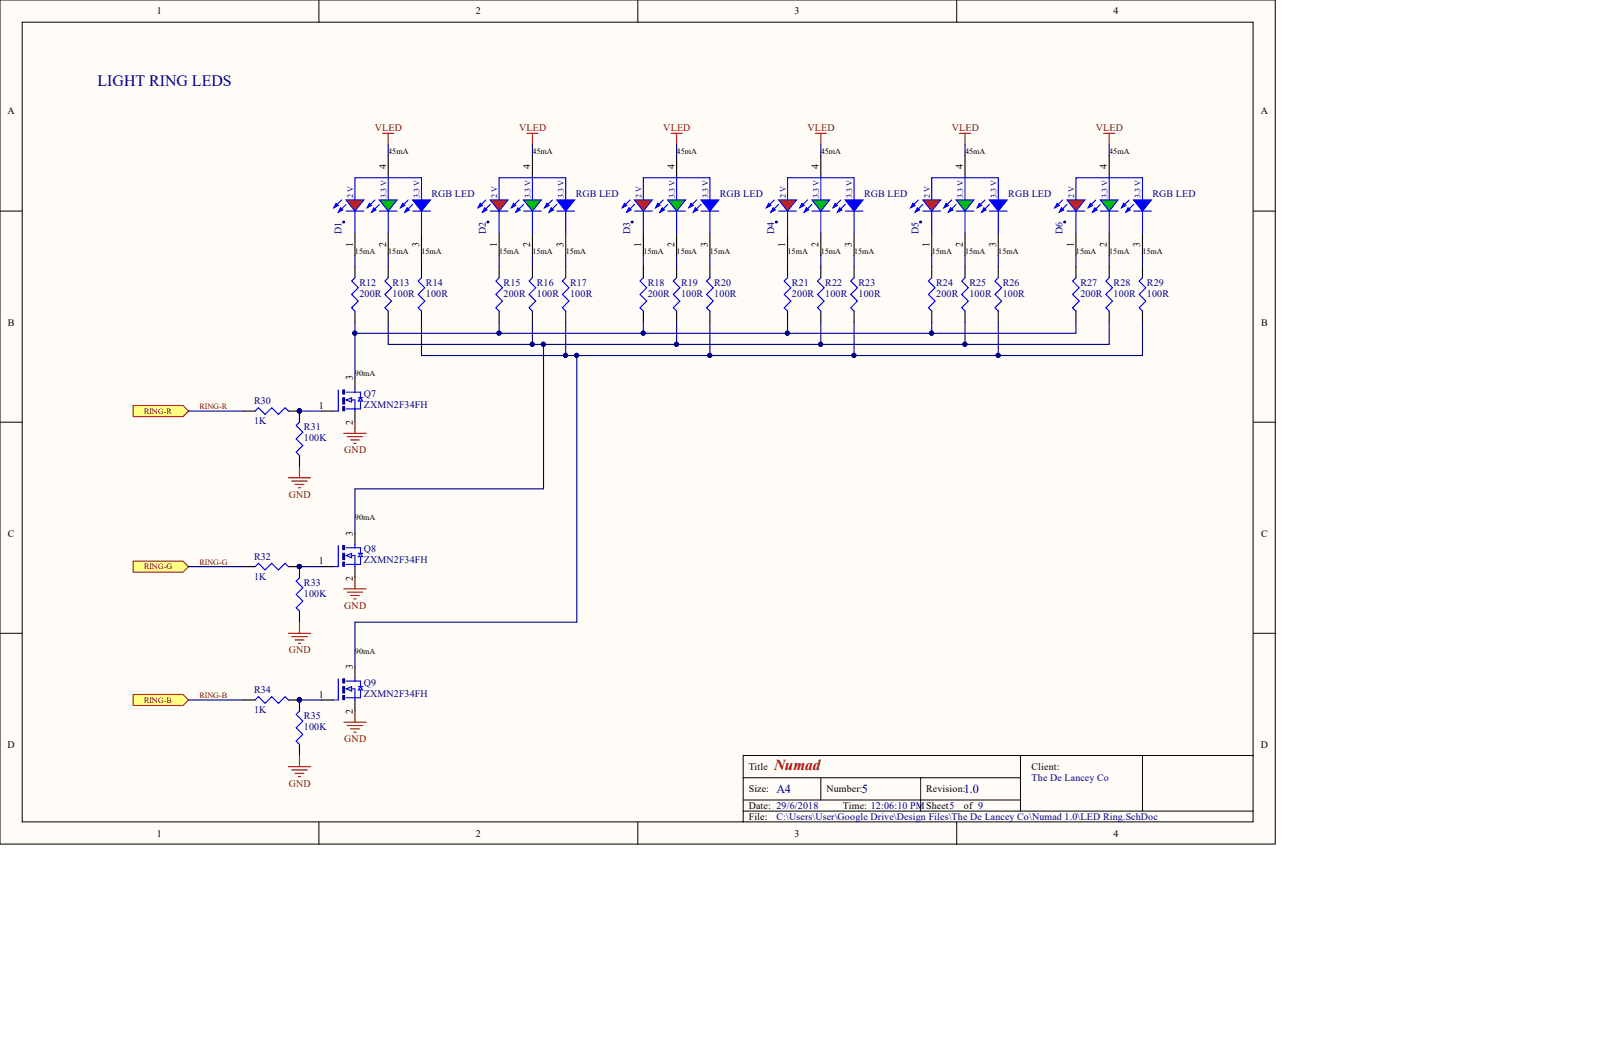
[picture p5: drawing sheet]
<svg xmlns="http://www.w3.org/2000/svg" width="365mm" height="241mm" viewBox="0 0 365 241" stroke-linecap="round" stroke-linejoin="round" font-family="sans-serif">
<defs><g id="words">
<text font-size="3.6" fill="#000080" x="22.3" y="19.5">LIGHT RING LEDS</text>
<text font-size="3.5" fill="#800000" x="176.6" y="175.6">Numad</text>
<g font-size="2.8" fill="#000080">
<text x="177.1" y="180.8">A4</text>
<text x="196.6" y="180.8">5</text>
<text x="219.8" y="180.8">1.0</text>
</g>
<g font-size="2.3">
<text x="35.8" y="3.3">1</text>
<text x="108.5" y="3.3">2</text>
<text x="181.2" y="3.3">3</text>
<text x="254" y="3.3">4</text>
<text x="1.7" y="26.1">A</text>
<text x="287.5" y="26.1">A</text>
<text x="88" y="38.5" transform="rotate(-90 88 38.5)">4</text>
<text x="120.9" y="38.5" transform="rotate(-90 120.9 38.5)">4</text>
<text x="153.8" y="38.5" transform="rotate(-90 153.8 38.5)">4</text>
<text x="186.7" y="38.5" transform="rotate(-90 186.7 38.5)">4</text>
<text x="219.6" y="38.5" transform="rotate(-90 219.6 38.5)">4</text>
<text x="252.5" y="38.5" transform="rotate(-90 252.5 38.5)">4</text>
<text x="80.4" y="56.4" transform="rotate(-90 80.4 56.4)">1</text>
<text x="88" y="56.4" transform="rotate(-90 88 56.4)">2</text>
<text x="95.6" y="56.4" transform="rotate(-90 95.6 56.4)">3</text>
<text x="113.3" y="56.4" transform="rotate(-90 113.3 56.4)">1</text>
<text x="120.9" y="56.4" transform="rotate(-90 120.9 56.4)">2</text>
<text x="128.5" y="56.4" transform="rotate(-90 128.5 56.4)">3</text>
<text x="146.2" y="56.4" transform="rotate(-90 146.2 56.4)">1</text>
<text x="153.8" y="56.4" transform="rotate(-90 153.8 56.4)">2</text>
<text x="161.4" y="56.4" transform="rotate(-90 161.4 56.4)">3</text>
<text x="179.1" y="56.4" transform="rotate(-90 179.1 56.4)">1</text>
<text x="186.7" y="56.4" transform="rotate(-90 186.7 56.4)">2</text>
<text x="194.3" y="56.4" transform="rotate(-90 194.3 56.4)">3</text>
<text x="212" y="56.4" transform="rotate(-90 212 56.4)">1</text>
<text x="219.6" y="56.4" transform="rotate(-90 219.6 56.4)">2</text>
<text x="227.2" y="56.4" transform="rotate(-90 227.2 56.4)">3</text>
<text x="244.9" y="56.4" transform="rotate(-90 244.9 56.4)">1</text>
<text x="252.5" y="56.4" transform="rotate(-90 252.5 56.4)">2</text>
<text x="260" y="56.4" transform="rotate(-90 260 56.4)">3</text>
<text x="1.8" y="74.2">B</text>
<text x="287.6" y="74.2">B</text>
<text x="80.4" y="86.7" transform="rotate(-90 80.4 86.7)">3</text>
<text x="72.7" y="93.3">1</text>
<text x="80.4" y="97" transform="rotate(-90 80.4 97)">2</text>
<text x="1.8" y="122.4">C</text>
<text x="80.4" y="122.1" transform="rotate(-90 80.4 122.1)">3</text>
<text x="287.6" y="122.4">C</text>
<text x="72.7" y="128.7">1</text>
<text x="80.4" y="132.4" transform="rotate(-90 80.4 132.4)">2</text>
<text x="80.4" y="152.6" transform="rotate(-90 80.4 152.6)">3</text>
<text x="72.7" y="159.1">1</text>
<text x="80.4" y="162.9" transform="rotate(-90 80.4 162.9)">2</text>
<text x="1.7" y="170.5">D</text>
<text x="287.5" y="170.5">D</text>
<text x="170.8" y="175.6">Title</text>
<text x="235.3" y="175.6">Client:</text>
<text x="170.8" y="180.7">Size:</text>
<text x="170.8" y="184.5">Date: 29/6/2018</text>
<text x="188.5" y="180.7">Number:</text>
<text x="192.3" y="184.5">Time: 12:06:10 PMSheet5</text>
<text x="211.2" y="180.7">Revision:</text>
<text x="219.8" y="184.5">of 9</text>
<text x="35.8" y="190.8">1</text>
<text x="108.5" y="190.8">2</text>
<text x="170.8" y="187">File:</text>
<text x="181.2" y="190.8">3</text>
<text x="254" y="190.8">4</text>
</g>
<g font-size="2.3" fill="#800000">
<text x="85.5" y="29.9">VLED</text>
<text x="118.4" y="29.9">VLED</text>
<text x="151.3" y="29.9">VLED</text>
<text x="184.2" y="29.9">VLED</text>
<text x="217" y="29.9">VLED</text>
<text x="249.9" y="29.9">VLED</text>
<text x="78.5" y="103.4">GND</text>
<text x="65.9" y="113.5">GND</text>
<text x="78.5" y="138.9">GND</text>
<text x="65.9" y="149">GND</text>
<text x="78.5" y="169.3">GND</text>
<text x="65.9" y="179.4">GND</text>
</g>
<g font-size="2.3" fill="#000080">
<text x="98.4" y="44.8">RGB LED</text>
<text x="131.3" y="44.8">RGB LED</text>
<text x="164.2" y="44.8">RGB LED</text>
<text x="197.1" y="44.8">RGB LED</text>
<text x="229.9" y="44.8">RGB LED</text>
<text x="262.8" y="44.8">RGB LED</text>
<text x="77.9" y="53.5" transform="rotate(-90 77.9 53.5)">D1</text>
<text x="110.8" y="53.5" transform="rotate(-90 110.8 53.5)">D2</text>
<text x="143.7" y="53.5" transform="rotate(-90 143.7 53.5)">D3</text>
<text x="176.6" y="53.5" transform="rotate(-90 176.6 53.5)">D4</text>
<text x="209.5" y="53.5" transform="rotate(-90 209.5 53.5)">D5</text>
<text x="242.3" y="53.5" transform="rotate(-90 242.3 53.5)">D6</text>
<text x="82" y="65.1">R12</text>
<text x="89.6" y="65.1">R13</text>
<text x="97.1" y="65.1">R14</text>
<text x="114.8" y="65.1">R15</text>
<text x="122.4" y="65.1">R16</text>
<text x="130" y="65.1">R17</text>
<text x="147.7" y="65.1">R18</text>
<text x="155.3" y="65.1">R19</text>
<text x="162.9" y="65.1">R20</text>
<text x="180.6" y="65.1">R21</text>
<text x="188.2" y="65.1">R22</text>
<text x="195.8" y="65.1">R23</text>
<text x="213.5" y="65.1">R24</text>
<text x="221.1" y="65.1">R25</text>
<text x="228.7" y="65.1">R26</text>
<text x="246.4" y="65.1">R27</text>
<text x="254" y="65.1">R28</text>
<text x="261.6" y="65.1">R29</text>
<text x="82" y="67.7">200R</text>
<text x="89.6" y="67.7">100R</text>
<text x="97.1" y="67.7">100R</text>
<text x="114.8" y="67.7">200R</text>
<text x="122.4" y="67.7">100R</text>
<text x="130" y="67.7">100R</text>
<text x="147.7" y="67.7">200R</text>
<text x="155.3" y="67.7">100R</text>
<text x="162.9" y="67.7">100R</text>
<text x="180.6" y="67.7">200R</text>
<text x="188.2" y="67.7">100R</text>
<text x="195.8" y="67.7">100R</text>
<text x="213.5" y="67.7">200R</text>
<text x="221.1" y="67.7">100R</text>
<text x="228.7" y="67.7">100R</text>
<text x="246.4" y="67.7">200R</text>
<text x="254" y="67.7">100R</text>
<text x="261.6" y="67.7">100R</text>
<text x="57.9" y="92.2">R30</text>
<text x="83" y="93">ZXMN2F34FH</text>
<text x="83" y="90.5">Q7</text>
<text x="57.9" y="96.8">1K</text>
<text x="69.3" y="100.6">100K</text>
<text x="69.3" y="98.1">R31</text>
<text x="83" y="125.9">Q8</text>
<text x="57.9" y="127.7">R32</text>
<text x="83" y="128.5">ZXMN2F34FH</text>
<text x="57.9" y="132.3">1K</text>
<text x="69.3" y="136.1">100K</text>
<text x="69.3" y="133.5">R33</text>
<text x="57.9" y="158.1">R34</text>
<text x="83" y="158.9">ZXMN2F34FH</text>
<text x="83" y="156.4">Q9</text>
<text x="57.9" y="162.7">1K</text>
<text x="69.3" y="166.5">100K</text>
<text x="69.3" y="164">R35</text>
<text x="235.3" y="178.1">The De Lancey Co</text>
<text x="177.1" y="187">C:\Users\User\Google Drive\Design Files\The De Lancey Co\Numad 1.0\LED Ring.SchDoc</text>
</g>
<g font-size="1.9">
<text x="88.5" y="35">45mA</text>
<text x="121.4" y="35">45mA</text>
<text x="154.3" y="35">45mA</text>
<text x="187.2" y="35">45mA</text>
<text x="220.1" y="35">45mA</text>
<text x="253" y="35">45mA</text>
<text x="80.9" y="57.9">15mA</text>
<text x="88.5" y="57.9">15mA</text>
<text x="96.1" y="57.9">15mA</text>
<text x="113.8" y="57.9">15mA</text>
<text x="121.4" y="57.9">15mA</text>
<text x="129" y="57.9">15mA</text>
<text x="146.7" y="57.9">15mA</text>
<text x="154.3" y="57.9">15mA</text>
<text x="161.9" y="57.9">15mA</text>
<text x="179.6" y="57.9">15mA</text>
<text x="187.2" y="57.9">15mA</text>
<text x="194.8" y="57.9">15mA</text>
<text x="212.5" y="57.9">15mA</text>
<text x="220.1" y="57.9">15mA</text>
<text x="227.7" y="57.9">15mA</text>
<text x="245.4" y="57.9">15mA</text>
<text x="253" y="57.9">15mA</text>
<text x="260.6" y="57.9">15mA</text>
<text x="80.9" y="85.7">90mA</text>
<text x="80.9" y="118.7">90mA</text>
<text x="80.9" y="149.1">90mA</text>
</g>
<g font-size="1.9" fill="#000080">
<text x="80.5" y="45.1" transform="rotate(-90 80.5 45.1)">2 V</text>
<text x="88.1" y="45.1" transform="rotate(-90 88.1 45.1)">3.3 V</text>
<text x="95.7" y="45.1" transform="rotate(-90 95.7 45.1)">3.3 V</text>
<text x="113.4" y="45.1" transform="rotate(-90 113.4 45.1)">2 V</text>
<text x="121" y="45.1" transform="rotate(-90 121 45.1)">3.3 V</text>
<text x="128.6" y="45.1" transform="rotate(-90 128.6 45.1)">3.3 V</text>
<text x="146.3" y="45.1" transform="rotate(-90 146.3 45.1)">2 V</text>
<text x="153.9" y="45.1" transform="rotate(-90 153.9 45.1)">3.3 V</text>
<text x="161.5" y="45.1" transform="rotate(-90 161.5 45.1)">3.3 V</text>
<text x="179.2" y="45.1" transform="rotate(-90 179.2 45.1)">2 V</text>
<text x="186.8" y="45.1" transform="rotate(-90 186.8 45.1)">3.3 V</text>
<text x="194.4" y="45.1" transform="rotate(-90 194.4 45.1)">3.3 V</text>
<text x="212.1" y="45.1" transform="rotate(-90 212.1 45.1)">2 V</text>
<text x="219.7" y="45.1" transform="rotate(-90 219.7 45.1)">3.3 V</text>
<text x="227.2" y="45.1" transform="rotate(-90 227.2 45.1)">3.3 V</text>
<text x="245" y="45.1" transform="rotate(-90 245 45.1)">2 V</text>
<text x="252.5" y="45.1" transform="rotate(-90 252.5 45.1)">3.3 V</text>
<text x="260.1" y="45.1" transform="rotate(-90 260.1 45.1)">3.3 V</text>
</g>
<g font-size="1.9" fill="#800000">
<text x="32.9" y="94.3">RING-R</text>
<text x="45.5" y="93.3">RING-R</text>
<text x="32.9" y="129.8">RING-G</text>
<text x="45.5" y="128.8">RING-G</text>
<text x="32.9" y="160.2">RING-B</text>
<text x="45.5" y="159.2">RING-B</text>
</g>
</g></defs>
<g fill="#fffcf8" stroke="#000" stroke-width=".23">
<path d="M0 0h290.8v192.5h-290.8z"/>
<path d="M5.1 5.1h280.7v182.3h-280.7z"/>
</g>
<g fill="none" stroke="#000" stroke-width=".23">
<path d="M72.7 0v5.1M145.5 0v5.1M218.2 0v5.1M0 48.1h5.1M285.9 48.1h5M0 96.3h5.1M285.9 96.3h5M0 144.4h5.1M285.9 144.4h5M169.5 177.4h63.2M187.2 177.4v5.1M210 177.4v7.6"/>
<path d="M232.7 172.3v12.7M260.6 172.3h-91.1v15.2M285.9 172.3h-25.3v12.7M72.7 187.5v5.1M145.5 187.5v5.1M169.5 185h116.4M169.5 182.5h63.2M218.2 187.5v5.1"/>
</g>
<path d="M121.4 35.5v5M113.8 53.2v5.1M121.4 53.2v5.1" fill="none" stroke="#000" stroke-width=".25"/>
<path d="M113.8 45.6v-5.1h15.2v5.1M113.8 48.1v5.1M121.4 40.5v5.1M121.4 48.1v5.1" fill="none" stroke="#00f" stroke-width=".25"/>
<path d="M111.8 45.6h4.1l-2.1 2.5z" fill="#f00" stroke="#00f" stroke-width=".25"/>
<path d="M110.8 45.6l-1.8 1.8M111.8 48.1h4.1M111.8 46.6l-1.8 1.8" fill="none" stroke="#00f" stroke-width=".25"/>
<g fill="#00f" stroke="#00f" stroke-width=".25">
<path d="M109.5 46.4l.5 .5-1 .5z"/>
<path d="M110.5 47.4l.6 .5-1.1 .5z"/>
</g>
<path d="M119.4 45.6h4l-2 2.5z" fill="#00bf00" stroke="#00f" stroke-width=".25"/>
<g fill="none" stroke="#00f" stroke-width=".25">
<path d="M118.4 45.6l-1.8 1.8M119.4 46.6l-1.8 1.8M119.4 48.1h4M126 45.6l-1.8 1.8M127 48.1h4M127 46.6l-1.8 1.8M129 48.1v5.1M146.7 45.6v-5.1h15.2v5.1M146.7 48.1v5.1M154.3 40.5v5.1M154.3 48.1v5.1M113.8 63.3l-.7 .8 1.5 1.5-1.5 1.5 1.5 1.6-1.5 1.5 .7 .7"/>
<path d="M121.4 63.3l-.7 .8 1.5 1.5-1.5 1.5 1.5 1.6-1.5 1.5 .7 .7M129 63.3l-.7 .8 1.5 1.5-1.5 1.5 1.5 1.6-1.5 1.5 .7 .7"/>
</g>
<g fill="#00f" stroke="#00f" stroke-width=".25">
<path d="M117.1 46.4l.5 .5-1 .5z"/>
<path d="M118.1 47.4l.5 .5-1 .5z"/>
<path d="M127 45.6h4l-2 2.5z"/>
<path d="M124.7 46.4l.5 .5-1 .5z"/>
<path d="M125.7 47.4l.5 .5-1 .5z"/>
</g>
<path d="M154.3 35.5v5M129 53.2v5.1M146.7 53.2v5.1M154.3 53.2v5.1M113.8 60.8v2.5M113.8 70.9v2.6M121.4 60.8v2.5M121.4 70.9v2.6M129 60.8v2.5M129 70.9v2.6" fill="none" stroke="#000" stroke-width=".25"/>
<circle cx="111.3" cy="50.6" r=".22" fill="#000080" stroke="#000080" stroke-width=".23"/>
<path d="M120.2 30.4h2.5M121.4 30.4v2.5" fill="none" stroke="#800000" stroke-width=".25"/>
<path d="M144.7 45.6h4l-2 2.5z" fill="#f00" stroke="#00f" stroke-width=".25"/>
<path d="M143.7 45.6l-1.8 1.8M144.7 48.1h4M144.7 46.6l-1.8 1.8" fill="none" stroke="#00f" stroke-width=".25"/>
<g fill="#00f" stroke="#00f" stroke-width=".25">
<path d="M142.4 46.4l.5 .5-1 .5z"/>
<path d="M143.4 47.4l.5 .5-1 .5z"/>
</g>
<path d="M152.3 45.6h4l-2 2.5z" fill="#00bf00" stroke="#00f" stroke-width=".25"/>
<g fill="none" stroke="#00f" stroke-width=".25">
<path d="M151.3 45.6l-1.8 1.8M152.3 46.6l-1.8 1.8M152.3 48.1h4M158.9 45.6l-1.8 1.8M159.9 48.1h4M159.9 46.6l-1.8 1.8M161.9 48.1v5.1M179.6 45.6v-5.1h15.2v5.1M179.6 48.1v5.1M187.2 40.5v5.1M187.2 48.1v5.1M146.7 63.3l-.7 .8 1.5 1.5-1.5 1.5 1.5 1.6-1.5 1.5 .7 .7"/>
<path d="M154.3 63.3l-.7 .8 1.5 1.5-1.5 1.5 1.5 1.6-1.5 1.5 .7 .7M161.9 63.3l-.8 .8 1.6 1.5-1.6 1.5 1.6 1.6-1.6 1.5 .8 .7"/>
</g>
<g fill="#00f" stroke="#00f" stroke-width=".25">
<path d="M150 46.4l.5 .5-1 .5z"/>
<path d="M151 47.4l.5 .5-1 .5z"/>
<path d="M159.9 45.6h4l-2 2.5z"/>
<path d="M157.6 46.4l.5 .5-1 .5z"/>
<path d="M158.6 47.4l.5 .5-1 .5z"/>
</g>
<path d="M187.2 35.5v5M161.9 53.2v5.1M179.6 53.2v5.1M187.2 53.2v5.1M146.7 60.8v2.5M146.7 70.9v2.6M154.3 60.8v2.5M154.3 70.9v2.6M161.9 60.8v2.5M161.9 70.9v2.6" fill="none" stroke="#000" stroke-width=".25"/>
<circle cx="144.2" cy="50.6" r=".22" fill="#000080" stroke="#000080" stroke-width=".23"/>
<path d="M153 30.4h2.6M154.3 30.4v2.5" fill="none" stroke="#800000" stroke-width=".25"/>
<path d="M177.6 45.6h4l-2 2.5z" fill="#f00" stroke="#00f" stroke-width=".25"/>
<path d="M176.6 45.6l-1.8 1.8M177.6 48.1h4M177.6 46.6l-1.8 1.8" fill="none" stroke="#00f" stroke-width=".25"/>
<g fill="#00f" stroke="#00f" stroke-width=".25">
<path d="M175.3 46.4l.5 .5-1 .5z"/>
<path d="M176.3 47.4l.5 .5-1 .5z"/>
</g>
<path d="M185.2 45.6h4l-2 2.5z" fill="#00bf00" stroke="#00f" stroke-width=".25"/>
<g fill="none" stroke="#00f" stroke-width=".25">
<path d="M184.2 45.6l-1.8 1.8M185.2 46.6l-1.8 1.8M185.2 48.1h4M191.7 45.6l-1.7 1.8M192.8 48.1h4M192.8 46.6l-1.8 1.8M194.8 48.1v5.1M212.5 45.6v-5.1h15.2v5.1M212.5 48.1v5.1M220.1 40.5v5.1M220.1 48.1v5.1M179.6 63.3l-.8 .8 1.6 1.5-1.6 1.5 1.6 1.6-1.6 1.5 .8 .7"/>
<path d="M187.2 63.3l-.8 .8 1.6 1.5-1.6 1.5 1.6 1.6-1.6 1.5 .8 .7M194.8 63.3l-.8 .8 1.5 1.5-1.5 1.5 1.5 1.6-1.5 1.5 .8 .7"/>
</g>
<g fill="#00f" stroke="#00f" stroke-width=".25">
<path d="M182.9 46.4l.5 .5-1 .5z"/>
<path d="M183.9 47.4l.5 .5-1 .5z"/>
<path d="M192.8 45.6h4l-2 2.5z"/>
<path d="M190.5 46.4l.5 .5-1 .5z"/>
<path d="M191.5 47.4l.5 .5-1 .5z"/>
</g>
<path d="M220.1 35.5v5M194.8 53.2v5.1M212.5 53.2v5.1M220.1 53.2v5.1M179.6 60.8v2.5M179.6 70.9v2.6M187.2 60.8v2.5M187.2 70.9v2.6M194.8 60.8v2.5M194.8 70.9v2.6" fill="none" stroke="#000" stroke-width=".25"/>
<circle cx="177" cy="50.6" r=".22" fill="#000080" stroke="#000080" stroke-width=".23"/>
<path d="M185.9 30.4h2.6M187.2 30.4v2.5" fill="none" stroke="#800000" stroke-width=".25"/>
<path d="M210.5 45.6h4l-2 2.5z" fill="#f00" stroke="#00f" stroke-width=".25"/>
<path d="M209.5 45.6l-1.8 1.8M210.5 48.1h4M210.5 46.6l-1.8 1.8" fill="none" stroke="#00f" stroke-width=".25"/>
<g fill="#00f" stroke="#00f" stroke-width=".25">
<path d="M208.2 46.4l.5 .5-1 .5z"/>
<path d="M209.2 47.4l.5 .5-1 .5z"/>
</g>
<path d="M218.1 45.6h4l-2 2.5z" fill="#00bf00" stroke="#00f" stroke-width=".25"/>
<g fill="none" stroke="#00f" stroke-width=".25">
<path d="M217 45.6l-1.7 1.8M218.1 46.6l-1.8 1.8M218.1 48.1h4M224.6 45.6l-1.7 1.8M225.6 48.1h4.1M225.6 46.6l-1.7 1.8M227.7 48.1v5.1M245.4 45.6v-5.1h15.2v5.1M245.4 48.1v5.1M253 40.5v5.1M253 48.1v5.1M212.5 63.3l-.8 .8 1.6 1.5-1.6 1.5 1.6 1.6-1.6 1.5 .8 .7"/>
<path d="M220.1 63.3l-.8 .8 1.5 1.5-1.5 1.5 1.5 1.6-1.5 1.5 .8 .7M227.7 63.3l-.8 .8 1.5 1.5-1.5 1.5 1.5 1.6-1.5 1.5 .8 .7"/>
</g>
<g fill="#00f" stroke="#00f" stroke-width=".25">
<path d="M215.8 46.4l.5 .5-1 .5z"/>
<path d="M216.8 47.4l.5 .5-1 .5z"/>
<path d="M225.6 45.6h4.1l-2 2.5z"/>
<path d="M223.4 46.4l.5 .5-1 .5z"/>
<path d="M224.4 47.4l.5 .5-1 .5z"/>
</g>
<path d="M253 35.5v5M227.7 53.2v5.1M245.4 53.2v5.1M253 53.2v5.1M212.5 60.8v2.5M212.5 70.9v2.6M220.1 60.8v2.5M220.1 70.9v2.6M227.7 60.8v2.5M227.7 70.9v2.6" fill="none" stroke="#000" stroke-width=".25"/>
<circle cx="209.9" cy="50.6" r=".22" fill="#000080" stroke="#000080" stroke-width=".23"/>
<path d="M218.8 30.4h2.5M220.1 30.4v2.5" fill="none" stroke="#800000" stroke-width=".25"/>
<path d="M243.4 45.6h4l-2 2.5z" fill="#f00" stroke="#00f" stroke-width=".25"/>
<path d="M242.3 45.6l-1.7 1.8M243.4 48.1h4M243.4 46.6l-1.8 1.8" fill="none" stroke="#00f" stroke-width=".25"/>
<g fill="#00f" stroke="#00f" stroke-width=".25">
<path d="M241.1 46.4l.5 .5-1 .5z"/>
<path d="M242.1 47.4l.5 .5-1 .5z"/>
</g>
<path d="M250.9 45.6h4.1l-2 2.5z" fill="#00bf00" stroke="#00f" stroke-width=".25"/>
<g fill="none" stroke="#00f" stroke-width=".25">
<path d="M80.9 45.6v-5.1h15.2v5.1M80.9 48.1v5.1M88.5 40.5v5.1M88.5 48.1v5.1M249.9 45.6l-1.7 1.8M250.9 46.6l-1.7 1.8M250.9 48.1h4.1M257.5 45.6l-1.8 1.8M258.5 48.1h4.1M258.5 46.6l-1.7 1.8M260.6 48.1v5.1M245.4 63.3l-.8 .8 1.5 1.5-1.5 1.5 1.5 1.6-1.5 1.5 .8 .7"/>
<path d="M253 63.3l-.8 .8 1.5 1.5-1.5 1.5 1.5 1.6-1.5 1.5 .8 .7M260.6 63.3l-.8 .8 1.5 1.5-1.5 1.5 1.5 1.6-1.5 1.5 .8 .7"/>
</g>
<g fill="#00f" stroke="#00f" stroke-width=".25">
<path d="M248.7 46.4l.5 .5-1 .5z"/>
<path d="M249.7 47.4l.5 .5-1 .5z"/>
<path d="M258.5 45.6h4.1l-2 2.5z"/>
<path d="M256.3 46.4l.5 .5-1.1 .5z"/>
<path d="M257.3 47.4l.5 .5-1 .5z"/>
</g>
<path d="M88.5 35.5v5M80.9 53.2v5.1M88.5 53.2v5.1M260.6 53.2v5.1M245.4 60.8v2.5M245.4 70.9v2.6M253 60.8v2.5M253 70.9v2.6M260.6 60.8v2.5M260.6 70.9v2.6" fill="none" stroke="#000" stroke-width=".25"/>
<circle cx="242.8" cy="50.6" r=".22" fill="#000080" stroke="#000080" stroke-width=".23"/>
<path d="M251.7 30.4h2.5M253 30.4v2.5" fill="none" stroke="#800000" stroke-width=".25"/>
<path d="M78.9 45.6h4.1l-2.1 2.5z" fill="#f00" stroke="#00f" stroke-width=".25"/>
<path d="M77.9 45.6l-1.8 1.8M78.9 48.1h4.1M78.9 46.6l-1.7 1.8" fill="none" stroke="#00f" stroke-width=".25"/>
<g fill="#00f" stroke="#00f" stroke-width=".25">
<path d="M76.6 46.4l.6 .5-1.1 .5z"/>
<path d="M77.7 47.4l.5 .5-1 .5z"/>
</g>
<path d="M86.5 45.6h4.1l-2.1 2.5z" fill="#00bf00" stroke="#00f" stroke-width=".25"/>
<g fill="none" stroke="#00f" stroke-width=".25">
<path d="M85.5 45.6l-1.8 1.8M86.5 46.6l-1.8 1.8M86.5 48.1h4.1M93.1 45.6l-1.8 1.8M94.1 48.1h4.1M94.1 46.6l-1.8 1.8M96.1 48.1v5.1M80.9 63.3l-.7 .8 1.5 1.5-1.5 1.5 1.5 1.6-1.5 1.5 .7 .7M88.5 63.3l-.7 .8 1.5 1.5-1.5 1.5 1.5 1.6-1.5 1.5 .7 .7M96.1 63.3l-.7 .8 1.5 1.5-1.5 1.5 1.5 1.6-1.5 1.5 .7 .7M77.2 88.9v4.9h-1.3M78.9 89.4h3.3v1.3"/>
<path d="M79.9 91.2h1v2.6M80.9 88.7v.7M81.7 90.7h1M82.2 91.5v1.8h-3.3"/>
</g>
<g fill="#00f" stroke="#00f" stroke-width=".25">
<path d="M84.2 46.4l.5 .5-1 .5z"/>
<path d="M85.2 47.4l.6 .5-1.1 .5z"/>
<path d="M94.1 45.6h4.1l-2.1 2.5z"/>
<path d="M91.8 46.4l.5 .5-1 .5z"/>
<path d="M92.8 47.4l.5 .5-1 .5z"/>
</g>
<path d="M96.1 53.2v5.1M80.9 60.8v2.5M80.9 70.9v2.6M88.5 60.8v2.5M88.5 70.9v2.6M96.1 60.8v2.5M96.1 70.9v2.6M80.9 86.2v2.5M80.9 93.8v2.5" fill="none" stroke="#000" stroke-width=".25"/>
<g fill="#000080" stroke="#000080" stroke-width=".23">
<path d="M78.2 92.7h.4v1h-.4z"/>
<path d="M78.2 88.9h.4v1h-.4z"/>
<path d="M78.2 90.7h.4v1.5h-.4z"/>
<circle cx="78.4" cy="50.6" r=".22"/>
</g>
<path d="M87.3 30.4h2.5M88.5 30.4v2.5" fill="none" stroke="#800000" stroke-width=".25"/>
<g fill="#c0c0c0" stroke="#00f" stroke-width=".23">
<path d="M78.9 91.2l1.3-.5v1z"/>
<path d="M82.2 90.7l.5 .8h-1z"/>
</g>
<path d="M55.7 93.8h2.5M65.8 93.8h2.5v2.5M73.4 93.8h2.5M68.3 103.9v2.5" fill="none" stroke="#000" stroke-width=".25"/>
<path d="M78.4 98.8h5.1M79.2 99.6h3.5M80.9 96.3v2.5M65.8 109h5M66.5 109.7h3.6M67.3 110.5h2M68 111.2h.6M68.3 106.4v2.6M79.9 100.3h2.1M80.7 101.1h.5" fill="none" stroke="#800000" stroke-width=".25"/>
<circle cx="68.3" cy="93.7" r=".47" fill="#000080" stroke="#000080" stroke-width=".23"/>
<path d="M58.2 93.8l.7-.8 1.6 1.5 1.5-1.5 1.5 1.5 1.5-1.5 .8 .8M68.3 96.3l-.8 .8 1.6 1.5-1.6 1.5 1.6 1.5-1.6 1.5 .8 .8" fill="none" stroke="#00f" stroke-width=".25"/>
<path d="M30.4 92.5h11.3l1.3 1.3-1.3 1.2h-11.3z" fill-rule="evenodd" fill="#ffff80" stroke="#800000" stroke-width=".23"/>
<path d="M80.9 121.6v2.6M80.9 129.2v2.6" fill="none" stroke="#000" stroke-width=".25"/>
<path d="M77.2 124.4v4.8h-1.3M78.9 124.9h3.3v1.3M79.9 126.7h1v2.5M80.9 124.2v.7M81.7 126.2h1M82.2 127v1.7h-3.3" fill="none" stroke="#00f" stroke-width=".25"/>
<g fill="#000080" stroke="#000080" stroke-width=".23">
<path d="M78.2 128.2h.4v1h-.4z"/>
<path d="M78.2 124.4h.4v1h-.4z"/>
<path d="M78.2 126.2h.4v1.4h-.4z"/>
</g>
<g fill="#c0c0c0" stroke="#00f" stroke-width=".23">
<path d="M78.9 126.7l1.3-.5v1z"/>
<path d="M82.2 126.2l.5 .8h-1z"/>
</g>
<path d="M55.7 129.2h2.5M65.8 129.2h2.5v2.6M68.3 139.4v2.5M73.4 129.2h2.5" fill="none" stroke="#000" stroke-width=".25"/>
<path d="M78.4 134.3h5.1M79.2 135.1h3.5M79.9 135.8h2.1M80.7 136.6h.5M80.9 131.8v2.5M65.8 144.4h5M66.5 145.2h3.6M67.3 146h2M68 146.7h.6M68.3 141.9v2.5" fill="none" stroke="#800000" stroke-width=".25"/>
<circle cx="68.3" cy="129.2" r=".47" fill="#000080" stroke="#000080" stroke-width=".23"/>
<path d="M58.2 129.2l.7-.7 1.6 1.5 1.5-1.5 1.5 1.5 1.5-1.5 .8 .7M68.3 131.8l-.8 .7 1.6 1.6-1.6 1.5 1.6 1.5-1.6 1.5 .8 .8" fill="none" stroke="#00f" stroke-width=".25"/>
<path d="M30.4 128h11.3l1.3 1.2-1.3 1.3h-11.3z" fill-rule="evenodd" fill="#ffff80" stroke="#800000" stroke-width=".23"/>
<path d="M80.9 152v2.6M80.9 159.6v2.6" fill="none" stroke="#000" stroke-width=".25"/>
<path d="M77.2 154.8v4.8h-1.3M78.9 155.3h3.3v1.3M79.9 157.1h1v2.5M80.9 154.6v.7M81.7 156.6h1M82.2 157.4v1.7h-3.3" fill="none" stroke="#00f" stroke-width=".25"/>
<g fill="#000080" stroke="#000080" stroke-width=".23">
<path d="M78.2 158.6h.4v1h-.4z"/>
<path d="M78.2 154.8h.4v1h-.4z"/>
<path d="M78.2 156.6h.4v1.5h-.4z"/>
</g>
<g fill="#c0c0c0" stroke="#00f" stroke-width=".23">
<path d="M78.9 157.1l1.3-.5v1z"/>
<path d="M82.2 156.6l.5 .8h-1z"/>
</g>
<path d="M55.7 159.6h2.5M65.8 159.6h2.5v2.6M73.4 159.6h2.5M68.3 169.8v2.5" fill="none" stroke="#000" stroke-width=".25"/>
<path d="M65.8 174.9h5M66.5 175.6h3.6M67.3 176.4h2M68 177.1h.6M68.3 172.3v2.6M78.4 164.7h5.1M79.2 165.5h3.5M79.9 166.2h2.1M80.7 167h.5M80.9 162.2v2.5" fill="none" stroke="#800000" stroke-width=".25"/>
<circle cx="68.3" cy="159.6" r=".47" fill="#000080" stroke="#000080" stroke-width=".23"/>
<path d="M58.2 159.6l.7-.7 1.6 1.5 1.5-1.5 1.5 1.5 1.5-1.5 .8 .7M68.3 162.2l-.8 .7 1.6 1.6-1.6 1.5 1.6 1.5-1.6 1.5 .8 .8" fill="none" stroke="#00f" stroke-width=".25"/>
<path d="M30.4 158.4h11.3l1.3 1.2-1.3 1.3h-11.3z" fill-rule="evenodd" fill="#ffff80" stroke="#800000" stroke-width=".23"/>
<g fill="none" stroke="#000080" stroke-width=".25">
<path d="M88.5 32.9v2.6M121.4 32.9v2.6M154.3 32.9v2.6M187.2 32.9v2.6M220.1 32.9v2.6M253 32.9v2.6M80.9 58.3v2.5M88.5 58.3v2.5M96.1 58.3v2.5M113.8 58.3v2.5M121.4 58.3v2.5M129 58.3v2.5"/>
<path d="M146.7 58.3v2.5M154.3 58.3v2.5M161.9 58.3v2.5M179.6 58.3v2.5M187.2 58.3v2.5M194.8 58.3v2.5M212.5 58.3v2.5M220.1 58.3v2.5M227.7 58.3v2.5M245.4 58.3v2.5M253 58.3v2.5M260.6 58.3v2.5"/>
<path d="M80.9 73.5v12.7M88.5 73.5v5.1h65.8v-5.1M96.1 73.5v7.6h32.9v-7.6M113.8 73.5v2.5h-32.9M121.4 73.5v5.1M124 78.6v32.9h-43.1v10.1M146.7 73.5v2.5M161.9 73.5v7.6h-32.9M179.6 73.5v2.5M187.2 73.5v5.1h-32.9M194.8 73.5v7.6h-32.9M212.5 73.5v2.5"/>
<path d="M220.1 73.5v5.1h-32.9M227.7 73.5v7.6h-32.9M245.4 73.5v2.5h-131.6M253 73.5v5.1h-32.9M260.6 73.5v7.6h-32.9M43 93.8h12.7M68.3 93.8h5.1M131.5 81.1v60.8h-50.6v10.1M43 129.2h12.7M68.3 129.2h5.1M43 159.6h12.7M68.3 159.6h5.1"/>
</g>
<g fill="#000080" stroke="#000080" stroke-width=".23">
<circle cx="80.9" cy="76" r=".47"/>
<circle cx="113.8" cy="76" r=".47"/>
<circle cx="212.5" cy="76" r=".47"/>
<circle cx="179.6" cy="76" r=".47"/>
<circle cx="146.7" cy="76" r=".47"/>
<circle cx="68.3" cy="93.7" r=".47"/>
<circle cx="68.3" cy="129.2" r=".47"/>
<circle cx="123.9" cy="78.5" r=".47"/>
<circle cx="121.4" cy="78.5" r=".47"/>
<circle cx="154.3" cy="78.5" r=".47"/>
<circle cx="187.2" cy="78.5" r=".47"/>
<circle cx="220" cy="78.5" r=".47"/>
<circle cx="68.3" cy="159.6" r=".47"/>
<circle cx="129" cy="81" r=".47"/>
<circle cx="131.5" cy="81" r=".47"/>
<circle cx="161.9" cy="81" r=".47"/>
<circle cx="194.7" cy="81" r=".47"/>
<circle cx="227.6" cy="81" r=".47"/>
</g>
<use href="#words"/>
</svg>
